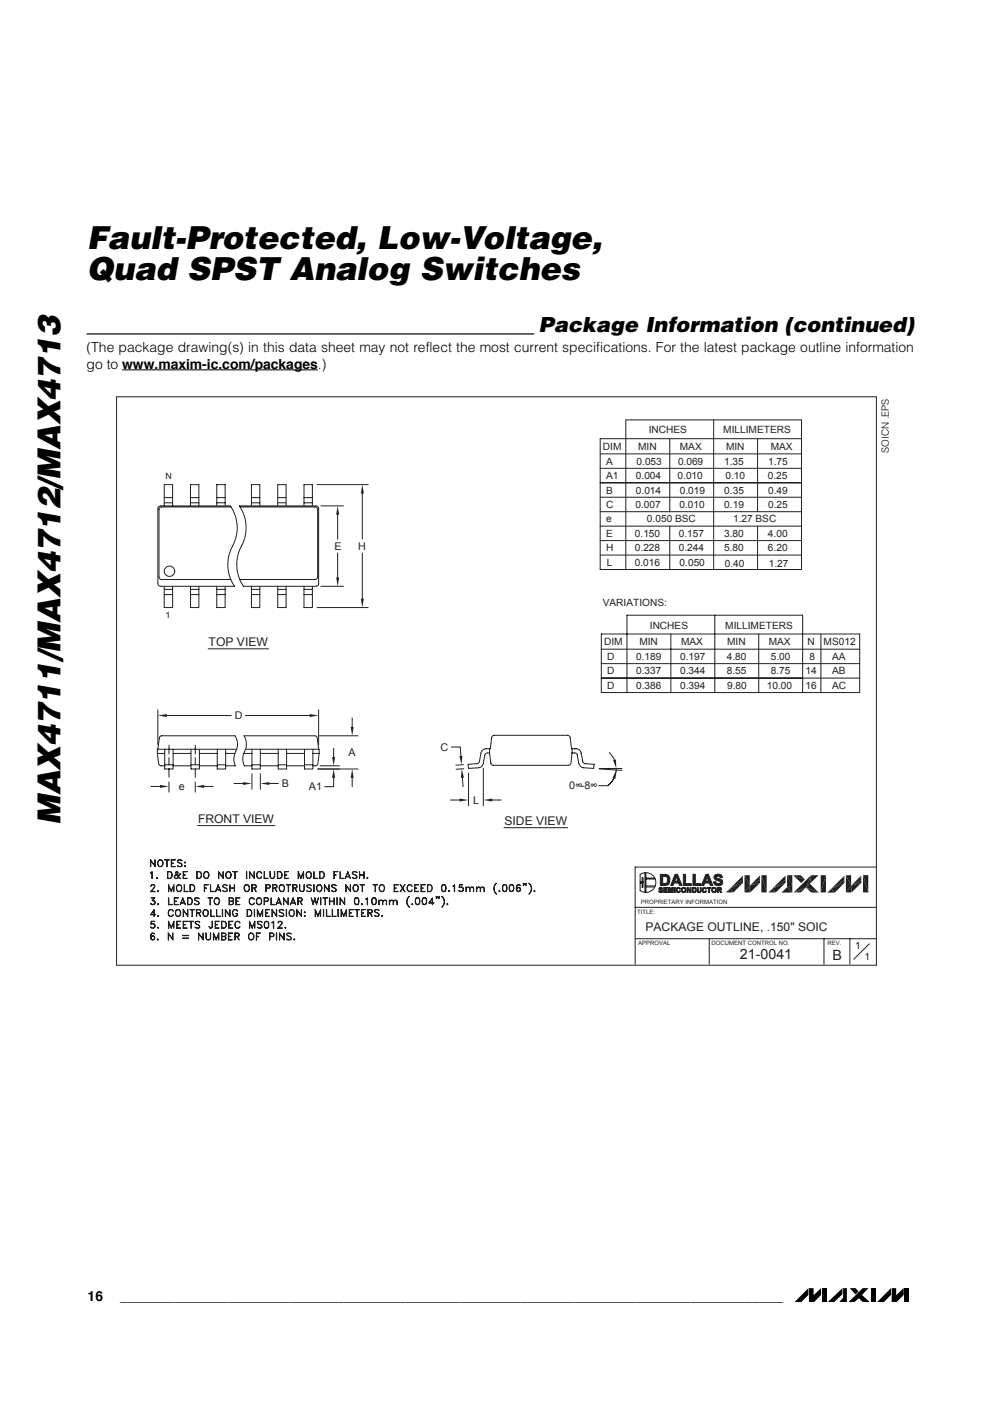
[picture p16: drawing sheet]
<svg xmlns="http://www.w3.org/2000/svg" width="210mm" height="297mm" viewBox="0 0 210 297" stroke-linecap="round" stroke-linejoin="round" font-family="sans-serif">
<defs><g id="words">
<g font-size="6.7">
<text x="18.4" y="52.7">Fault-Protected, Low-Voltage,</text>
<text x="18.4" y="59.4">Quad SPST Analog Switches</text>
<text x="12.8" y="174.8" transform="rotate(-90 12.8 174.8)">MAX4711/MAX4712/MAX4713</text>
</g>
<text font-size="4.4" x="114.2" y="70.4">Package Information (continued)</text>
<g font-size="3" fill="#231f20">
<text x="156.7" y="203.3">21-0041</text>
<text x="176.4" y="203.3">B</text>
</g>
<g font-size="2.9">
<text x="18.3" y="74.6">(The package drawing(s) in this data sheet may not reflect the most current specifications. For the latest package outline information</text>
<text x="18.3" y="78.1">go to www.maxim-ic.com/packages.)</text>
<text x="18.6" y="275.7">16</text>
<text x="25.4" y="275.7">______________________________________________________________________________________</text>
</g>
<g font-size="2.5" fill="#231f20">
<text x="44.2" y="136.9">TOP VIEW</text>
<text x="41.9" y="174.3">FRONT VIEW</text>
<text x="106.8" y="174.8">SIDE VIEW</text>
<text x="136.7" y="197.2">PACKAGE OUTLINE, .150&quot; SOIC</text>
</g>
<g font-size="2.3" fill="#231f20">
<text x="70.8" y="116.5">E</text>
<text x="75.9" y="116.5">H</text>
<text x="49.7" y="152.4">D</text>
<text x="73.8" y="160.2">A</text>
<text x="93.3" y="159.1">C</text>
<text x="37.9" y="167.4">e</text>
<text x="59.7" y="166.8">B</text>
<text x="65.4" y="167.5">A1</text>
<text x="120.6" y="167.2">0∞-8∞</text>
<text x="100.2" y="170.3">L</text>
</g>
<g font-size="2.1" fill="#231f20">
<text x="127.7" y="95.4">DIM</text>
<text x="135.2" y="95.4">MIN</text>
<text x="137.4" y="91.8">INCHES</text>
<text x="144" y="95.3">MAX</text>
<text x="153.2" y="91.8">MILLIMETERS</text>
<text x="153.8" y="95.4">MIN</text>
<text x="163.2" y="95.3">MAX</text>
<text x="128.4" y="101.5">A1</text>
<text x="128.4" y="98.4">A</text>
<text x="134.7" y="101.5">0.004</text>
<text x="134.8" y="98.4">0.053</text>
<text x="143.5" y="101.5">0.010</text>
<text x="143.6" y="98.4">0.069</text>
<text x="153.4" y="98.4">1.35</text>
<text x="153.7" y="101.5">0.10</text>
<text x="162.6" y="101.5">0.25</text>
<text x="162.7" y="98.4">1.75</text>
<text x="128.4" y="104.6">B</text>
<text x="128.4" y="107.6">C</text>
<text x="134.6" y="107.6">0.007</text>
<text x="134.7" y="104.6">0.014</text>
<text x="143.9" y="107.6">0.010</text>
<text x="144" y="104.6">0.019</text>
<text x="153.4" y="107.6">0.19</text>
<text x="153.4" y="104.6">0.35</text>
<text x="162.7" y="104.6">0.49</text>
<text x="162.7" y="107.6">0.25</text>
<text x="128.4" y="110.7">e</text>
<text x="128.4" y="113.8">E</text>
<text x="134.5" y="113.8">0.150</text>
<text x="137" y="110.7">0.050 BSC</text>
<text x="143.8" y="113.8">0.157</text>
<text x="153.4" y="113.8">3.80</text>
<text x="155.3" y="110.7">1.27 BSC</text>
<text x="162.7" y="113.8">4.00</text>
<text x="128.4" y="116.8">H</text>
<text x="128.6" y="119.9">L</text>
<text x="134.4" y="119.9">0.016</text>
<text x="134.5" y="116.8">0.228</text>
<text x="143.8" y="116.8">0.244</text>
<text x="144" y="119.9">0.050</text>
<text x="153.4" y="116.8">5.80</text>
<text x="162.7" y="116.8">6.20</text>
<text x="153.5" y="120">0.40</text>
<text x="162.8" y="120">1.27</text>
<text x="127.7" y="128.3">VARIATIONS:</text>
<text x="127.9" y="136.8">DIM</text>
<text x="135.4" y="136.8">MIN</text>
<text x="137.6" y="133.2">INCHES</text>
<text x="144.2" y="136.7">MAX</text>
<text x="153.6" y="133.2">MILLIMETERS</text>
<text x="154" y="136.8">MIN</text>
<text x="162.8" y="136.7">MAX</text>
<text x="171.1" y="136.8">N</text>
<text x="174.5" y="136.8">MS012</text>
<text x="128.6" y="142.9">D</text>
<text x="128.6" y="139.8">D</text>
<text x="134.8" y="139.8">0.189</text>
<text x="134.8" y="142.9">0.337</text>
<text x="144.1" y="139.8">0.197</text>
<text x="144.1" y="142.9">0.344</text>
<text x="153.9" y="139.8">4.80</text>
<text x="153.9" y="142.9">8.55</text>
<text x="163.3" y="139.8">5.00</text>
<text x="163.3" y="142.9">8.75</text>
<text x="170.6" y="142.9">14</text>
<text x="171.5" y="139.8">8</text>
<text x="176.2" y="139.8">AA</text>
<text x="176.2" y="142.9">AB</text>
<text x="128.6" y="145.9">D</text>
<text x="134.8" y="145.9">0.386</text>
<text x="144.1" y="145.9">0.394</text>
<text x="154" y="145.9">9.80</text>
<text x="162.4" y="145.9">10.00</text>
<text x="170.6" y="145.9">16</text>
<text x="176.2" y="145.9">AC</text>
<text x="181.2" y="201">1</text>
<text x="183.1" y="203.4">1</text>
</g>
<text font-size="2.1" x="188.3" y="96" transform="rotate(-90 188.3 96)">SOICN .EPS</text>
<g font-size="1.9" fill="#231f20">
<text x="35.1" y="101.5">N</text>
<text x="35.1" y="130.9">1</text>
</g>
<g font-size="1.3" fill="#231f20">
<text x="135.8" y="191.6">PROPRIETARY INFORMATION</text>
<text x="135" y="193.6">TITLE:</text>
<text x="135.1" y="200.1">APPROVAL</text>
<text x="150.7" y="200.1">DOCUMENT CONTROL NO.</text>
<text x="175.3" y="200.1">REV.</text>
</g>
</g></defs>
<path d="M171.2 272.9v1.4l-1.5 1.6h-1.4zM171.4 272.9h.9v1.5l1.6-1.5v1.4l-1.5 1.6h-1zM174.1 272.9h.9v3h-.9zM175.4 275.9l3-3v1.3l-1.7 1.7zM178.6 272.9h.8v3h-1.6l.8-1zM180 272.9h1.2l.7 .7-.7 .6zM179.7 275.9l3-3h1.2l-1.3 1.5 1.6 1.5h-1.5l-.8-.8-.9 .8zM184.5 272.9h1v3h-1zM188.7 272.9v1.4l-1.5 1.6h-1.4zM188.9 272.9h.9v1.5l1.6-1.5v1.4l-1.5 1.6h-1zM191.6 272.9h.9v3h-.9z" fill="#000"/>
<path d="M24.7 84.1h160.9v120.4h-160.9zM134.5 198.9h51M134.5 192.2h51M150.2 198.9v5.4M165.6 189.1h2.2M174.5 198.9v5.4M180 198.9v5.4M184.1 200l-3.3 3.2M185.5 183.7h-51v20.6" fill="none" stroke="#231f20" stroke-width=".21"/>
<g fill="#231f20">
<path d="M171.8 189.1h1.6z"/>
<path d="M176 188.3l.8 .8z"/>
<path d="M176 188.3l.7 .8h-1.1z"/>
<path d="M175.2 189.1l.8-.8-.4 .8z"/>
<path d="M154.5 188.3l.8 .8z"/>
<path d="M154.5 188.3l.7 .8h-1.1z"/>
<path d="M153.7 189.1l.8-.8-.4 .8z"/>
<path d="M163.6 188.3l.7 .8z"/>
<path d="M163.6 188.3l.6 .8h-1.1z"/>
<path d="M162.8 189.1l.8-.8-.5 .8z"/>
<path d="M169.6 189.1l1.1-1.1z"/>
<path d="M168.5 189.1l2.2-1.1-1.1 1.1z"/>
<path d="M168.1 189.1l2.6-1.1-2.2 1.1z"/>
<path d="M170.7 188l2.7 1.1h-1.6z"/>
<path d="M165.6 189.1l1.1-1.1 1.1 1.1z"/>
<path d="M166.7 188l1.1-.4v1.5z"/>
<path d="M158.8 187.6l.1 1.5z"/>
<path d="M158.8 187.6v1.5h-1.1z"/>
<path d="M180.3 187.6l.1 1.5z"/>
<path d="M180.3 187.6v1.5h-1.1z"/>
<path d="M170.7 188l.8-.8 1.9 1.9z"/>
<path d="M176 188.3l2.8-1.2-2 2z"/>
<path d="M154.5 188.3l2.9-1.2-2.1 2z"/>
<path d="M158.8 187.6l2.2-.5-2.1 2z"/>
<path d="M163.6 188.3l2.8-1.2-2.1 2z"/>
<path d="M180.3 187.6l2.1-.5-2 2z"/>
<path d="M176 188.3l2.8-1.8v.6z"/>
<path d="M163.6 188.3l2.8-1.9v.7z"/>
<path d="M158.8 187.6l2.2-1.2v.7z"/>
<path d="M154.5 188.3l2.9-1.9v.7z"/>
<path d="M180.3 187.6l2.1-1.2v.7z"/>
<path d="M176 188.3l2.6-2.6 .2 .8z"/>
<path d="M158.8 187.6l1.9-1.9 .3 .7z"/>
<path d="M154.5 188.3l2.7-2.6 .2 .7z"/>
<path d="M163.6 188.3l2.6-2.6 .2 .7z"/>
<path d="M180.3 187.6l1.9-1.9 .2 .7z"/>
<path d="M178.6 185.7l.2-.2v1z"/>
<path d="M157.4 185.5v.9l-.2-.7z"/>
<path d="M166.2 185.7l.2-.2v.9z"/>
<path d="M160.7 185.7l.3-.2v.9z"/>
<path d="M182.4 185.5v.9l-.2-.7z"/>
<path d="M166.7 185.4h1.1v2.2z"/>
<path d="M166.7 185.4l1.1 2.2-1.1 .4z"/>
<path d="M168 185.4l2.5 .9-.8 .8z"/>
<path d="M161.3 185.4h1.1v3.7z"/>
<path d="M161.3 185.4l1.1 3.7h-1.1z"/>
<path d="M157.7 185.4h1.1v2.2z"/>
<path d="M157.7 185.4l1.1 2.2-1.1 1.5z"/>
<path d="M175 185.4v3.7h-1.2z"/>
<path d="M173.8 185.4h1.2l-1.2 3.7z"/>
<path d="M168 185.4h1.6l.9 .9z"/>
<path d="M171.9 185.4h1.5l-1.9 1.8z"/>
<path d="M171.8 185.4l-.3 1.8z"/>
<path d="M171.8 185.4l-.3 1.8-.8 .8z"/>
<path d="M168.1 189.1l3.7-3.7-1.1 2.6z"/>
<path d="M179.2 185.4h1.1v2.2z"/>
<path d="M179.2 185.4l1.1 2.2-1.1 1.5z"/>
<path d="M182.8 185.4h1.1v3.7z"/>
<path d="M182.8 185.4l1.1 3.7h-1.1z"/>
</g>
<g fill="none" stroke="#231f20" stroke-width=".21">
<path d="M127.1 96.2h42.7M127.1 99.2h42.7M141.9 92.9v15.5M151.2 89v31.7M160.5 92.9v15.5M169.8 92.9h-42.7v27.8h42.7v-31.7h-37.2v31.7M33.6 107.3l.4-.1h14.8a8.4 8.4 0 0 1 .1 9.3 8.1 8.1 0 0 0 .8 7.7h-15.7l-.4-.1-.2-.4v-16zM34.8 107.2v-4.5h1.8v4.5M34.8 105.4h1.8M34.8 106.5h1.8M40.4 107.2v-4.5h1.7v4.5M40.4 105.4h1.7"/>
<path d="M40.4 106.5h1.7M45.9 107.2v-4.5h1.8v4.5M45.9 105.4h1.8M45.9 106.5h1.8M49 107.4h-14.8a.54 .54 0 0 0-.5 .6v14.2a.54 .54 0 0 0 .5 .6h14.7M50.7 107.2h16.2a.54 .54 0 0 1 .6 .5v16a.54 .54 0 0 1-.6 .5h-15.3a8.4 8.4 0 0 1-.1-9.3 8.3 8.3 0 0 0-.8-7.7zM50.8 107.4h15.9a.54 .54 0 0 1 .6 .6v14.2a.54 .54 0 0 1-.6 .6h-15.9M53.3 107.2v-4.5h1.7v4.5M53.3 105.4h1.7M53.3 106.5h1.7M58.8 107.2v-4.5h1.8v4.5M58.8 105.4h1.8"/>
<path d="M58.8 106.5h1.8M64.4 107.2v-4.5h1.8v4.5M64.4 105.4h1.8M64.4 106.5h1.8M127.1 102.3h42.7h-42.7M127.1 114.5h42.7M127.1 105.3h42.7M127.1 108.4h42.7M127.1 111.5h42.7M127.1 117.6h42.7M141.9 111.5v9.2M160.5 111.5v9.2"/>
<path d="M34.8 124.2v4.5h1.8v-4.5M34.8 124.9h1.8M34.8 126h1.8M40.4 124.2v4.5h1.7v-4.5M40.4 124.9h1.7M40.4 126h1.7M44.1 137.5h12.8M45.9 124.2v4.5h1.8v-4.5M45.9 124.9h1.8M45.9 126h1.8M53.3 124.2v4.5h1.7v-4.5M53.3 124.9h1.7"/>
<path d="M53.3 126h1.7M58.8 124.2v4.5h1.8v-4.5M58.8 124.9h1.8M58.8 126h1.8M64.4 124.2v4.5h1.8v-4.5M64.4 124.9h1.8M64.4 126h1.8M127.4 134.3h54.7v12.4h-54.7zM127.4 137.5h54.7M142.1 134.3v12.4M151.4 130.3v16.4M160.7 134.3v12.4"/>
<path d="M173.9 134.3v12.4M33.4 158.7l.4-2.3 .3-.5h15.7a3.6 3.6 0 0 1-.1 3.9 3.1 3.1 0 0 0 .2 2.4h-2.1M34.9 159.6h-1.6l.4 2.4 .3 .2h.9M34.9 158.7v4.2h1.8v-4.2M35.8 157.9v1.8M36.7 159.6h3.8M40.5 158.7v4.2h1.7v-4.2M41.4 157.9v1.8M42.2 159.6h3.8M46 158.7v4.2h1.8v-4.2M47.8 159.6h1.9M50.1 158.7h-16.8v.9"/>
<path d="M51.6 159.6h1.8M52 158.7h15.6v.9M53.4 158.7v4.2h1.7v-4.2M55.1 159.6h3.8M58.9 158.7v4.2h1.8v-4.2M60.7 159.6h3.8M64.5 158.7v4.2h1.8v-4.2M66.3 159.6h1.3l-.3 2.4-.3 .2h-.7M67.5 158.7l-.3-2.3-.3-.5h-15.2a3.6 3.6 0 0 1-.1 3.9 3.4 3.4 0 0 0 .1 2.4h1.7M95.6 158.3h1.9l.1 1.9M103.7 158.6v.9M121.2 159.5l-.3 2.1-.1 .4-.4 .1h-16.1l-.3-.4-.3-2.2a.81 .81 0 0 0-.9 .3l-.4 2a1.11 1.11 0 0 1-1 .9l-2.2 .1"/>
<path d="M121.2 158.6l-.5-2.5-.5-.3h-15.7l-.4 .5-.2 2.3a1.57 1.57 0 0 0-1.9 .6l-.6 2.4-.4 .2-1.8 .1M121.2 159.5v-.9h.5a1.15 1.15 0 0 1 1.4 1l.4 2 .4 .2 1.9 .1-.1 .9M121.2 159.5l.7 .1 .3 .2 .4 2a1.18 1.18 0 0 0 1 .9l2.1 .1M127.4 140.6h54.7M132.8 146.7v-16.4h37.2v16.4M170 143.7h-42.6h54.7M34.9 162h1.8M35.8 160.5v1.5M35.8 162.8v1.9M36.7 162.2h3.8M40.5 162h1.7M41.4 160.5v1.5"/>
<path d="M41.4 162.8v1.9M41.8 174.9h16.4M42.2 162.2h3.8M46 162h1.8M53.4 162h1.7M55.1 162.2h3.8M58.9 162h1.8M60.7 162.2h3.8M64.5 162h1.8M97.9 164.8l.2 1.9M98.2 162l-1.7 .1M98.2 162.9l-1.6 .1"/>
<path d="M99.1 162l.1 .8M106.7 175.4h13.6M31.9 182.1l.9 1.3 .1-1.3v1.5l-1-1.2v1.2zM31.9 184.9l.3-.2v1.4v-1.3zM31.9 188.8l1 .1h-1l.8-1.1-.2-.3-.6 .2 .3-.3 .5 .1v.5l-.8 .9M31.9 193.8h1.1h-1.1l.8-1.1v1.5l-.1-1.3-.7 .9M31.9 198.8l.4 .3 .4-.3M31.9 198.6l.4-.3 .4 .3M31.9 191.5l.3 .1M31.9 196.5l.3 .1M32.1 197.8h.6M32.2 197.7l-.2 .2a.92 .92 0 0 0 .2 1.2"/>
<path d="M32.2 198.3l-.3 .4M32.3 190.8a.5 .5 0 0 1 .5 .4 .5 .5 0 0 1-.3 .5 .5 .5 0 0 1-.6-.3l.1 .1a.52 .52 0 0 0 .8-.2M32.5 198.3l.2 .4-.2 .4M32.5 190.8l.3 .4-.1 .3-.2 .1M32.5 195.8l.3 .3-.1 .4-.2 .1M32.6 197.7l.1 .2v-.2a.47 .47 0 0 0-.8 .2 .86 .86 0 0 0 .4 1.3 .46 .46 0 0 0 .5-.7 .46 .46 0 0 0-.9-.1M32.7 190.3l-.7-.1h.8l-.5 .6M32.7 190.2l-.5 .6 .5 .1 .1 .2M32.8 196a.61 .61 0 0 0-.9-.2l.1-.6h.7l-.6 .1-.1 .5a.53 .53 0 0 1 .8 .1 .53 .53 0 0 1-.2 .7 .53 .53 0 0 1-.7-.2l.1 .1a.55 .55 0 0 0 .8-.2M33.2 186l.1-.1 .1 .2h-.2zM33.2 186l.1 .1zM33.4 199l.1 .1z"/>
<path d="M33.4 188.8h.2l-.1 .1zM33.4 191.5l.2 .1-.1 .1zM33.4 194l.2 .1-.1 .1zM33.4 196.5h.1l.1 .1-.1 .1zM33.4 198.9l.1 .1v.2zM33.5 188.8h.1M33.5 191.5v.1zM33.5 194v.1zM33.5 196.6h.1M33.5 182.4l.2-.2a.71 .71 0 0 1 .9 .7 .71 .71 0 0 1-.9 .7l-.3-.5zM33.7 182.3a.51 .51 0 0 1 .8 .4 .66 .66 0 0 1-.6 .9 .79 .79 0 0 1-.2-1.3zM34.9 182.1l.9 .1z"/>
<path d="M35.3 182.2v1.4l.1-1.4M35.5 184.7h.5a.79 .79 0 0 1 .5 .7 .79 .79 0 0 1-.5 .7h-.5zM35.6 184.7a.71 .71 0 0 1 .8 .5 .71 .71 0 0 1-.4 .9h-.4zM35.6 197.7l1 1.2v-1.2v1.5l-.9-1.3-.1 1.3zM35.7 187.4l.6 1.3 .6-1.3v1.5l-.1-1.1-.5 1.1-.5-1.1-.1 1.1zM35.7 190.2l.1 1.4 .8 .1h-.9zM35.7 195.2l.6 1.3 .6-1.3v1.5l-.1-1.2-.5 1.2-.5-1.2-.1 1.2zM35.8 192.9l.5-.2 .4 .3a.54 .54 0 0 0-.6-.2 .54 .54 0 0 0-.4 .5v.3a.53 .53 0 0 0 .4 .5 .53 .53 0 0 0 .6-.3 .54 .54 0 0 1-.6 .4 .54 .54 0 0 1-.5-.6zM36.3 182.1h.8l-.8 .1v1.4h.8h-.8zM36.3 182.9h.5h-.5M36.9 190.2h.9l-.8 .1v1.3l.8 .1h-.9zM37 190.9h.4l-.4 .1"/>
<path d="M37.3 184.8h.3M37.3 192.9a.69 .69 0 0 1 .9 .1 .69 .69 0 0 1 0 1 .69 .69 0 0 1-1-.1 .69 .69 0 0 1 .1-1zM37.4 184.7l-.1 .3 .2 .4 .8 .7a1.48 1.48 0 0 1-1-1.4h.3l.1 .3-.6 .6v.4h.5l.4-.8h.3l-.3 .1M37.4 192.8a.62 .62 0 0 1 .8 .6 .62 .62 0 0 1-.8 .6 .83 .83 0 0 1 0-1.2zM37.4 195.2h.9l-.8 .1v1.3l.8 .1h-.9zM37.5 187.6l.1-.1a.7 .7 0 0 1 .9 .7 .7 .7 0 0 1-.9 .6l-.2-.5zM37.5 195.9h.4l-.4 .1M37.6 182.4l.3-.3 .5 .1 .2 .2-.4-.2-.6 .2 .1 .2 .7 .3a.4 .4 0 0 1 0 .7h-.5l-.3-.2 .3 .2 .6-.2-.1-.3-.7-.4zM37.6 184.7v.3l-.6 .6v.4l.2 .1h.4l.5-.9M37.6 187.6a.52 .52 0 0 1 .8 .4 .66 .66 0 0 1-.5 .8 .79 .79 0 0 1-.3-1.2zM38.3 191.3h.9M38.4 191.2h.7"/>
<path d="M38.7 190.2l.6 1.5-.6-1.3-.5 1.3zM38.7 198.2h1.3zM38.7 198.7l1.3 .1zM38.8 184.7h.9h-.8v1.4h.8h-.9zM38.8 192.7l.9 1.3 .1-1.3v1.5l-.9-1.3-.1 1.3zM38.8 195.2h.9l-.8 .1v1.3l.8 .1h-.9zM38.9 185.4h.4zM38.9 195.9h.4l-.4 .1M39 187.4l.1 1.4 .8 .1h-.9zM39.1 182.7l.1-.1 .1 .2-.1 .1zM39.1 183.5l.1-.1 .1 .2zM39.2 182.7v.1z"/>
<path d="M39.2 183.5v.1zM39.7 190.2h.5a.79 .79 0 0 1 .6 .7 .79 .79 0 0 1-.6 .8h-.5zM39.8 190.3h.4a.74 .74 0 0 1 .5 .6 .74 .74 0 0 1-.5 .7h-.4zM40 195.2l1 .1zM40.2 187.4h.5a.79 .79 0 0 1 .6 .8 .79 .79 0 0 1-.6 .7h-.5zM40.2 192.7l1 .1zM40.3 187.5h.4a.74 .74 0 0 1 .5 .7 .74 .74 0 0 1-.5 .6h-.4zM40.5 195.3v1.4v-1.4M40.7 192.8v1.4v-1.4M41.3 190.3l.5-.1 .4 .2-.4-.1-.5 .1v.3l.8 .4 .1 .4-.2 .1-.5 .1-.3-.2 .3 .1 .6-.1-.1-.5-.7-.3-.1-.3zM41.3 195.4l.4-.2 .5 .1 .1 .1-.3-.1-.6 .1 .1 .3 .6 .3a.37 .37 0 0 1 .1 .6l-.5 .1-.4-.2 .4 .1 .6-.1-.1-.4-.7-.3zM41.7 184.7h.5a.79 .79 0 0 1 .5 .7 .79 .79 0 0 1-.5 .7h-.5z"/>
<path d="M41.7 193.4l.7-.1v-.5h-.7l-.1 1.4v-1.5l.9 .1 .1 .4-.2 .2-.7 .1M41.8 184.7a.71 .71 0 0 1 .8 .5 .71 .71 0 0 1-.4 .9h-.4zM42 193.5l.6 .7-.5-.7M42 197.7l1 1.2 .1-1.2v1.5l-1-1.3-.1 1.3zM43.1 192.9a.71 .71 0 0 1 1.1 .4 .71 .71 0 0 1-.8 .9l-.3-.2-.1-.4zM43.3 187.4h.8l-.8 .1v1.4zM43.3 192.8a.63 .63 0 0 1 .8 .6 .63 .63 0 0 1-.8 .6l-.2-.4zM43.3 188.1h.5l-.5 .1M43.4 184.7a.71 .71 0 0 1 .9 .7 .71 .71 0 0 1-.9 .7l-.3-.5v-.4zM43.4 184.8a.51 .51 0 0 1 .8 .4 .66 .66 0 0 1-.6 .9 .79 .79 0 0 1-.2-1.3zM43.6 197.7l.2 1.2 .3 .2 .4-.2 .1-1.2v1a.51 .51 0 0 1-.5 .5 .51 .51 0 0 1-.5-.5zM44.1 190.2l.9 .1z"/>
<path d="M44.5 190.3v1.4l.1-1.4M44.6 187.4v1.4l.8 .1h-.8zM44.6 192.7l.1 1.4 .8 .1h-.9zM44.9 195.2l.1 1.1-.1 .3-.3 .1-.3-.4 .1 .2h.5zM45.2 197.7l.6 1.2 .6-1.2v1.5l-.1-1.2-.5 1.2-.5-1.2-.1 1.2zM45.5 190.4l.2-.1a.7 .7 0 0 1 .8 .6 .7 .7 0 0 1-.8 .7l-.3-.5zM45.6 195.2h.8l-.7 .1v1.3l.7 .1h-.8zM45.7 190.3a.49 .49 0 0 1 .7 .5 .66 .66 0 0 1-.4 .8 .71 .71 0 0 1-.6-.5 .71 .71 0 0 1 .3-.8zM45.7 195.9h.4l-.4 .1M45.8 188.6h.9M45.9 192.7v1.4l.8 .1h-.8zM45.9 188.5h.7"/>
<path d="M46.2 187.4l.6 1.5-.6-1.3-.5 1.3zM46.3 184.7l.9 1.2 .1-1.2v1.4l-.9-1.2-.1 1.2zM46.9 195.2h.5a.78 .78 0 0 1 .6 .7 .78 .78 0 0 1-.6 .8h-.5zM47 195.3a.74 .74 0 0 1 .9 .3 .74 .74 0 0 1-.2 .9l-.7 .1zM47 198.4l.7-.1v-.5l-.7-.1v1.4l.7-.1v-.5l-.7-.1M47.1 192.7l.1 1.5zM47.3 187.5l.5-.1 .4 .2-.4-.1-.6 .1 .1 .3 .7 .3a.39 .39 0 0 1 .2 .4 .39 .39 0 0 1-.4 .3l-.6-.2 .3 .1 .6-.1-.1-.4-.8-.4zM47.5 198.4l.4 .3-.1 .3-.9 .2v-1.5l.9 .1 .1 .4-.4 .2M47.7 192.7l1 1.3v-1.3v1.5l-.9-1.3-.1 1.3zM48.1 184.7a.71 .71 0 0 1 .9 .7 .71 .71 0 0 1-.9 .7l-.3-.5v-.4zM48.1 184.8a.51 .51 0 0 1 .8 .4 .66 .66 0 0 1-.6 .9 .79 .79 0 0 1-.2-1.3zM48.4 197.7h.8h-.7v1.4l.7 .1h-.8z"/>
<path d="M48.5 195.2h.8l-.8 .1v1.3l.8 .1h-.8zM48.5 198.4h.4h-.4M48.5 195.9h.5l-.5 .1M48.6 190.9l.7-.1v-.5h-.7v1.3l.7-.1v-.5h-.7M48.7 187.4v1.5zM48.7 188.1h.9M48.7 188.2h.9M49.1 190.9l.4 .3-.1 .3-.9 .2v-1.5l.9 .1 .1 .4-.4 .3M49.3 184.7h1zM49.4 192.9l.6-.2 .3 .3a.54 .54 0 0 0-.6-.2 .54 .54 0 0 0-.4 .5v.3a.5 .5 0 0 0 .4 .5 .5 .5 0 0 0 .6-.3v-.2l-.3-.1h.3a.55 .55 0 0 1-.5 .7 .55 .55 0 0 1-.6-.6zM49.6 187.4l.1 1.5zM49.8 184.7v1.4v-1.4"/>
<path d="M49.8 198.4l.7-.1v-.5l-.7-.1v1.5v-1.5h.5l.4 .2-.2 .5h-.7M49.9 195.4l.6-.2 .3 .3a.53 .53 0 0 0-.6-.3 .53 .53 0 0 0-.4 .6v.3a.53 .53 0 0 0 .4 .5 .53 .53 0 0 0 .6-.3 .54 .54 0 0 1-.6 .4 .54 .54 0 0 1-.4-.6zM50 190.2h.8l-.8 .1v1.3l.8 .1h-.8zM50 190.9h.5l-.5 .1M50.2 198.4l.5 .8-.4-.8M51.8 187.6l.2-.1a.7 .7 0 0 1 .9 .7 .7 .7 0 0 1-.9 .6l-.3-.5zM52 187.6a.52 .52 0 0 1 .8 .4 .66 .66 0 0 1-.6 .8 .79 .79 0 0 1-.2-1.2zM52.2 184.7l.1 1.4zM52.3 192.7h.5a.79 .79 0 0 1 .6 .7 .79 .79 0 0 1-.6 .8h-.5zM52.4 192.8a.72 .72 0 0 1 .9 .3 .72 .72 0 0 1-.2 .9l-.7 .1zM52.8 197.9a.68 .68 0 0 1 .9 .1 .68 .68 0 0 1-.1 .9 .68 .68 0 0 1-.9-.1 .68 .68 0 0 1 .1-.9zM52.8 184.7l1 1.2 .1-1.2v1.4l-1-1.2-.1 1.2z"/>
<path d="M52.8 195.2l.6 1.3 .6-1.3v1.5l-.1-1.2-.5 1.2-.5-1.2-.1 1.2zM52.9 190.4l.6-.2 .4 .3a.55 .55 0 0 0-.6-.2 .55 .55 0 0 0-.5 .5 .66 .66 0 0 0 .7 .8l.4-.3a.56 .56 0 0 1-.7 .4 .56 .56 0 0 1-.4-.6zM52.9 197.8a.51 .51 0 0 1 .8 .4 .66 .66 0 0 1-.6 .9 .8 .8 0 0 1-.2-1.3zM53.4 188.1h.7v-.5l-.7-.1-.1 1.4v-1.5l.9 .2 .1 .3-.2 .2-.7 .1M53.8 188.2l.5 .7-.4-.7M53.9 192.7v1.5zM54.3 197.7h.8h-.7v1.5zM54.4 198.4h.4h-.4M54.4 190.4l.2-.1a.7 .7 0 0 1 .9 .6 .7 .7 0 0 1-.9 .7l-.3-.5zM54.5 192.7l.6 1.3 .5-1.3v1.5v-1.2l-.5 1.2-.5-1.2-.1 1.2zM54.5 195.4l.4-.2 .5 .1 .1 .1-.4-.1-.5 .1v.3l.7 .3a.37 .37 0 0 1 .1 .6l-.5 .1-.4-.2 .4 .1 .5-.1v-.4l-.8-.3zM54.6 190.3a.52 .52 0 0 1 .8 .5 .66 .66 0 0 1-.6 .8 .79 .79 0 0 1-.2-1.3z"/>
<path d="M54.6 184.7h.5l.3 .3a.53 .53 0 0 0-.6-.3 .53 .53 0 0 0-.4 .5 .66 .66 0 0 0 .7 .9l.3-.3a.54 .54 0 0 1-.6 .3 .54 .54 0 0 1-.4-.5v-.6zM55.9 184.7l.1 1.4h.8h-.9zM56 190.9l.7-.1v-.5h-.7l-.1 1.4v-1.5l.9 .1 .1 .4-.2 .2-.7 .1M56.2 195.3a.48 .48 0 0 1 .7 .2v.3a.63 .63 0 0 1-.5 .9 .9 .9 0 0 1-.2-1.4zM56.2 196.5h.5M56.2 195.3h.5M56.2 192.7h.9l-.8 .1v1.3l.8 .1h-.9zM56.2 195.3l-.2 .5 .2 .8M56.3 193.4h.4l-.4 .1M56.4 188.1h.7v-.5l-.7-.1-.1 1.4v-1.5l.9 .2-.1 .5-.7 .1M56.7 195.3l.2 .5-.2 .8M57.2 184.7l.1 1.2 .3 .2 .4-.2 .1-1.2 .1 1a.51 .51 0 0 1-.5 .4 .51 .51 0 0 1-.5-.4z"/>
<path d="M57.2 198.4l.7-.1v-.5l-.7-.1-.1 1.5v-1.5h.6l.3 .1v.5l-.8 .1M57.4 190.2v1.4l.8 .1h-.8zM57.6 192.7l.9 1.3 .1-1.3v1.5l-.9-1.3-.1 1.3zM57.6 195.5l.4-.3v1.5l-.1-1.4zM57.8 188.1h.7v-.5l-.7-.1-.1 1.4v-1.5l.9 .2 .1 .3-.2 .2-.7 .1M58.2 188.2l.5 .7-.5-.7M58.5 197.7l.1 1.5zM58.6 191.3h.9M58.7 191.2h.7M58.7 184.7h.5a.79 .79 0 0 1 .6 .7 .79 .79 0 0 1-.6 .7h-.5zM58.8 184.7a.71 .71 0 0 1 .9 .5 .71 .71 0 0 1-.5 .9h-.4zM58.9 196.6l.9 .1h-1l.9-1.1-.2-.3-.6 .2 .3-.3h.3l.2 .1v.5l-.8 .9"/>
<path d="M59 190.2l.6 1.5-.6-1.3-.5 1.3zM59.1 192.9l.4-.2 .5 .1 .1 .1-.3-.1-.6 .1v.3l.7 .3a.37 .37 0 0 1 .1 .6l-.5 .1-.4-.2 .4 .1 .5-.1v-.4l-.8-.3zM59.2 197.7l.9 1.2 .1-1.2v1.5l-1-1.3v1.3zM59.2 187.6l.2-.1a.71 .71 0 0 1 .9 .7 .71 .71 0 0 1-.9 .6l-.3-.5zM59.4 187.6a.52 .52 0 0 1 .8 .4 .66 .66 0 0 1-.6 .8 .79 .79 0 0 1-.2-1.2zM60 190.2l1 1.3v-1.3v1.5l-.9-1.3-.1 1.3zM60.3 184.7h.8h-.8v1.4h.8h-.8zM60.3 185.4h.5zM60.3 196.5h.2v.1l-.1 .1zM60.4 196.6h.1M60.6 187.4l1 .1zM60.6 192.7l.1 1.5z"/>
<path d="M60.7 197.9l.3-.2h.6l.1 .2-.4-.2-.5 .2v.3l.7 .2a.37 .37 0 0 1 .2 .5 .37 .37 0 0 1-.4 .3l-.5-.1-.1-.2 .3 .2 .6-.2v-.3l-.8-.4zM61 187.5v1.4l.1-1.4M61.3 192.9a.71 .71 0 0 1 1.1 .4 .71 .71 0 0 1-.8 .9l-.3-.2-.1-.4zM61.5 192.8a.63 .63 0 0 1 .8 .6 .63 .63 0 0 1-.8 .6l-.2-.4zM61.6 191.3h.9M61.7 191.2h.7M62.1 188.1h.7v-.5l-.7-.1-.1 1.4v-1.5l.8 .1 .1 .2-.1 .4-.7 .1M62.1 190.2l.5 1.5-.5-1.3-.6 1.3zM62.2 199l.1-.1 .1 .2zM62.3 199.1h.1M62.4 188.2l.5 .7-.4-.7M62.9 192.7l.9 1.3 .1-1.3v1.5l-1-1.3v1.3z"/>
<path d="M63.1 184.7l.6 1.2 .6-1.2v1.4l-.1-1.1-.5 1.1-.5-1.1-.1 1.1zM63.1 190.9l.8-.1v-.5h-.8v1.4v-1.5l.8 .1 .1 .4-.1 .2-.8 .1M63.4 187.4l.2 1.3 .3 .1 .4-.1 .1-1.3v1.1a.51 .51 0 0 1-.5 .4 .51 .51 0 0 1-.5-.4zM63.5 191l.5 .7-.4-.7M64.4 193.3l.2-.1 .1 .1-.2 .1zM64.4 194l.3 .1-.2 .1zM64.5 193.3h.1M64.5 194l.1 .1zM64.9 184.9l.2-.2a.7 .7 0 0 1 .9 .7 .7 .7 0 0 1-.9 .7l-.3-.5zM64.9 187.6l.4-.2 .5 .1 .2 .1-.4-.1-.6 .1 .1 .3 .6 .3a.39 .39 0 0 1 .3 .4 .39 .39 0 0 1-.4 .3l-.7-.2 .4 .1 .6-.1-.1-.4-.8-.4zM65.1 184.8a.52 .52 0 0 1 .8 .4 .66 .66 0 0 1-.6 .9 .79 .79 0 0 1-.2-1.3zM65.9 190.2l.4 1.3 .4-1.3 .3 1.3 .5-1.3-.5 1.5-.3-1.3-.4 1.3z"/>
<path d="M66.5 184.7v1.4h.8h-.8zM66.5 187.4v1.5zM66.7 192.7l.6 1.3 .6-1.3v1.5l-.1-1.2-.5 1.2-.5-1.2-.1 1.2zM67.3 187.5a.71 .71 0 0 1 .9 .7 .71 .71 0 0 1-.9 .6l-.3-.5v-.3zM67.3 187.6a.51 .51 0 0 1 .8 .4 .66 .66 0 0 1-.6 .8 .79 .79 0 0 1-.2-1.2zM67.7 184.7h.5a.79 .79 0 0 1 .5 .7 .79 .79 0 0 1-.5 .7h-.5zM67.8 184.7h.4a.74 .74 0 0 1 .5 .7 .74 .74 0 0 1-.5 .7h-.4zM67.9 190.2l.1 1.5zM68.4 190.2l.9 .1zM68.5 192.7l.1 1.5zM68.7 187.4l.9 1.3 .1-1.3v1.5l-.9-1.3-.1 1.3zM68.8 190.3v1.4l.1-1.4"/>
<path d="M69.1 192.7l.1 1.4 .8 .1h-.9zM69.8 190.2v1.5zM69.8 190.9h.9M69.8 191h.9M70.4 187.5l.5-.1 .3 .2-.3-.1-.6 .1 .1 .3 .6 .3a.39 .39 0 0 1 .2 .4 .39 .39 0 0 1-.3 .3l-.7-.2 .4 .1 .5-.1-.1-.4-.7-.4-.1-.3zM70.4 192.7v1.4l.8 .1h-.8zM70.7 190.2l.1 1.5zM70.7 184.7h.9h-.8v1.4zM70.8 185.4h.4zM71.4 190.2v1.5zM71.6 192.7l.1 1.5zM72 184.7l.1 1.4h.8h-.9z"/>
<path d="M72 190.2l1 1.3v-1.3v1.5l-.9-1.3-.1 1.3zM72.2 192.7l.6 1.3 .6-1.3v1.5l-.1-1.2-.5 1.2-.5-1.2-.1 1.2zM73.2 187.4l1 1.3v-1.3v1.5l-.9-1.3-.1 1.3zM73.2 185.8h.9M73.3 185.7h.7M73.7 184.7l.5 1.4-.5-1.2-.6 1.2zM74 192.7h.8l-.8 .1v1.3l.8 .1h-.8zM74 193.4h.5l-.5 .1M74.8 184.7h.5l.3 .2-.3-.2-.6 .2 .1 .3 .6 .2a.39 .39 0 0 1 .2 .4 .39 .39 0 0 1-.3 .3l-.7-.2 .4 .2 .5-.2-.1-.4-.7-.3zM75 187.5a.71 .71 0 0 1 .9 .7 .71 .71 0 0 1-.9 .6l-.2-.5v-.3zM75 187.6a.51 .51 0 0 1 .8 .4 .66 .66 0 0 1-.5 .8 .79 .79 0 0 1-.3-1.2zM75.2 192.7l.9 .1z"/>
<path d="M75.3 190.3l.3-.1a.81 .81 0 0 1 .5 .8 .81 .81 0 0 1-.6 .7 .98 .98 0 0 1-.2-1.4zM75.3 191.5h.5M75.3 190.3h.5M75.3 190.3l-.2 .5 .2 .8M75.6 192.8v1.4l.1-1.4M75.8 190.3l.2 .5-.2 .8M76.1 184.7l.1 1.4zM76.2 185.4h.9M76.3 187.4l.9 .1zM76.6 191.5l.2 .1-.2 .1zM76.6 192.7h.8l-.8 .1v1.3l.8 .1h-.8zM76.6 191.5l.1 .1z"/>
<path d="M76.6 193.4h.5l-.5 .1M76.7 187.5v1.4l.1-1.4M77.1 184.7v1.4zM77.5 190.5l.4-.3v1.5l-.1-1.4zM77.8 186l.1 .1zM77.8 185.9l.1 .1v.1zM78 193.4l.7-.1v-.5h-.7l-.1 1.4v-1.5l.9 .1 .1 .4-.2 .2-.7 .1M78.4 193.5l.5 .7-.5-.7M78.9 190.3l.4-.1a.8 .8 0 0 1 .4 .8 .8 .8 0 0 1-.5 .7 .98 .98 0 0 1-.3-1.4zM78.9 191.5h.6M78.9 190.3h.6M79 187.4l.9 .1z"/>
<path d="M79 190.3l-.2 .5 .2 .8M79.3 192.9l.4-.2 .5 .1 .1 .1-.4-.1-.5 .1v.3l.7 .3a.37 .37 0 0 1 .1 .6l-.5 .1-.4-.2 .4 .1 .5-.1v-.4l-.8-.3zM79.4 187.5v1.4l.1-1.4M79.4 190.3l.3 .5-.3 .8M80.2 190.7l.1 1zM80.3 191l.4-.3 .3 .1 .1 .9-.1-.9h-.3zM80.6 187.5a.71 .71 0 0 1 .9 .7 .71 .71 0 0 1-.9 .6l-.3-.5v-.3zM80.6 187.6a.51 .51 0 0 1 .8 .4 .66 .66 0 0 1-.4 .8 .72 .72 0 0 1-.7-.5 .72 .72 0 0 1 .3-.7zM80.8 194l.2 .1-.1 .1zM80.9 194l.1 .1zM81.1 191l.4-.3 .3 .1 .1 .9-.2-.9h-.2zM82.5 190.7v1z"/>
<path d="M82.8 190.8h.5v.9l-.1-.9h-.3l-.4 .2zM83.5 187.4h.8l-.7 .1v1.3l.7 .1h-.8zM83.6 188.1h.4l-.4 .1M83.6 190.8h.5v.9l-.1-.9h-.3l-.4 .2zM84.8 187.4l1 1.5zM85.7 187.4l-.9 1.5zM86.5 187.5l.4-.1 .4 .4a.53 .53 0 0 0-.6-.3 .53 .53 0 0 0-.4 .5 .66 .66 0 0 0 .6 .8l.4-.2a.56 .56 0 0 1-.6 .3 .56 .56 0 0 1-.5-.6v-.3zM86.5 190l.2-.1a1.48 1.48 0 0 0 0 2.3 1.41 1.41 0 0 1-.2-2.2zM87.2 191.5l.2 .1-.1 .1zM87.3 191.5l.1 .1zM87.8 187.4h.9l-.8 .1v1.3l.8 .1h-.9zM87.9 188.1h.4l-.4 .1"/>
<path d="M88.2 190.3l.3-.1a.8 .8 0 0 1 .5 .8 .8 .8 0 0 1-.6 .7 .98 .98 0 0 1-.2-1.4zM88.2 191.5h.5M88.2 190.3h.5M88.2 190.3l-.2 .5 .2 .8M88.7 190.3l.2 .5-.2 .8M89.2 187.4h.8l-.8 .1v1.3l.8 .1h-.8zM89.2 188.1h.5l-.5 .1M89.6 190.3l.4-.1a.81 .81 0 0 1 .4 .8 .81 .81 0 0 1-.6 .7 .98 .98 0 0 1-.2-1.4zM89.6 191.5h.6M89.6 190.3h.6M89.7 190.3l-.2 .5 .2 .8M90.1 190.3l.2 .5-.2 .8"/>
<path d="M90.5 187.4h.6a.79 .79 0 0 1 .5 .8 .79 .79 0 0 1-.5 .7h-.6zM90.6 187.5a.75 .75 0 0 1 .8 .3 .75 .75 0 0 1-.1 .9l-.7 .1zM90.9 191.2l1 .1h-1.1l.8-1.1v1.5v-1.3l-.7 .9M92.4 190h.1zM92.5 190.3l.1-.3-.2 .1v-.2l.2 .1v.2l-.2 .2M92.5 190.1l.1 .1M92.9 190h.1zM93 190.3l.1-.3-.2 .1v-.2l.2 .1v.2l-.2 .2M93 190.1l.1 .1M93.6 189.9a1.39 1.39 0 0 1 0 2.3 1.52 1.52 0 0 0 0-2.3zM93.7 187.5l.4-.1a.81 .81 0 0 1 .4 .8 .81 .81 0 0 1-.6 .7 .98 .98 0 0 1-.2-1.4zM93.7 188.8h.6"/>
<path d="M93.7 187.6h.6M93.8 187.5l-.2 .6 .2 .7M94.2 187.5l.2 .6-.2 .7M94.7 191.5l.2 .1-.2 .1zM94.7 191.5l.1 .1zM95 188.8h.2l-.1 .1zM95.1 188.8h.1zM96 187.7l.3-.3v1.5l-.1-1.3zM97.3 188.7l.2 .1M97.8 188a.46 .46 0 0 1 .3 .4 .46 .46 0 0 1-.3 .4M98.1 188.3a.58 .58 0 0 0-.8-.2v-.7h.7l-.6 .1-.1 .5a.54 .54 0 0 1 .8 .1 .54 .54 0 0 1-.2 .7 .54 .54 0 0 1-.7-.2h.1a.47 .47 0 0 0 .4 .3 .47 .47 0 0 0 .4-.3M98.7 187.9l.1 1z"/>
<path d="M98.8 188.2l.2-.2a.37 .37 0 0 1 .6 .2v.7l-.2-.8-.3-.1zM99.6 188.2l.3-.3 .4 .1v.9l-.1-.8-.3-.1zM100.9 187.9l.1 1zM101 188.2l.4-.3 .3 .1 .1 .9-.2-.8-.2-.1zM101.8 188.2l.3-.3 .4 .1 .1 .9-.2-.8-.3-.1zM104.9 187.3l.3-.2a1.53 1.53 0 0 0 0 2.3 1.46 1.46 0 0 1-.3-2.1zM105.7 188.8h.2l-.2 .1zM105.7 188.8h.1zM106.6 187.5l.4-.1a.81 .81 0 0 1 .4 .8 .81 .81 0 0 1-.6 .7 .98 .98 0 0 1-.2-1.4zM106.6 188.8h.6M106.6 187.6h.6M106.7 187.5l-.2 .6 .2 .7"/>
<path d="M107.1 187.5l.2 .6-.2 .7M108 187.5l.4-.1a.81 .81 0 0 1 .4 .8 .81 .81 0 0 1-.5 .7 .96 .96 0 0 1-.3-1.4zM108 188.8h.6M108 187.6h.6M108.1 187.5l-.2 .6 .2 .7M108.5 187.5l.3 .6-.3 .7M109.4 188.6l.4 .2 .4-.2M109.4 188.3l.4-.2 .4 .2M109.6 187.6h.5M109.6 187.5l-.1 .2a.89 .89 0 0 0 .2 1.1M109.7 188.1l-.3 .3M109.9 188.1a.43 .43 0 0 1 .2 .6l-.2 .1"/>
<path d="M110.1 187.5l.1 .1-.3-.2a.71 .71 0 0 0-.6 .8 .71 .71 0 0 0 .8 .6 .48 .48 0 0 0 .1-.7 .48 .48 0 0 0-.8 .1M110.9 187.2v.1zM110.9 187.6l.1-.3h-.1v-.2l.1 .1v.2l-.2 .2M110.9 187.3l.1 .1M111.4 187.3h.1M111.4 187.6l.1-.3h-.2l.1-.2 .1 .3-.2 .2M111.4 187.3l.1 .1M112 187.1a1.39 1.39 0 0 1 0 2.3 1.53 1.53 0 0 0 0-2.3zM113.1 188.8h.2l-.1 .1zM113.2 188.8h.1M135.6 185.2l1-.3v4.2l-1-.4v-1.6h.4v.9h.2v-2.1h-.2v1h-.4zM136.8 187.9h1.9a2.11 2.11 0 0 1-1.9 1.2z"/>
<path d="M136.8 184.9a2.16 2.16 0 0 1 1.9 1.1h-1.9zM136.8 186.2h2v1.5h-2z"/>
<circle cx="35.9" cy="121" r="1.11"/>
</g>
<g fill="#231f20" stroke="#231f20" stroke-width=".21">
<path d="M140.6 185.6l1-.1 .2 .4v.9l-.1 .5-1.3-.1a.85 .85 0 0 0 1-.4 .85 .85 0 0 0-.2-1z" fill-rule="evenodd"/>
<path d="M139.9 185.2l1.3 .1 .4 .2-1.2 .1v1.6l1.3 .1-.1 .1a1.97 1.97 0 0 1-1.7 .2z" fill-rule="evenodd"/>
<path d="M143 185.2h.5l-.6 1.5 .8 .4h-.9l-.2 .5h-.5z" fill-rule="evenodd"/>
<path d="M143.5 185.2l1 2.4h-.6l-.2-.5-.8-.4h.7l-.3-.9z" fill-rule="evenodd"/>
<path d="M144.7 185.2h.5v2h1.2v.4h-1.7z" fill-rule="evenodd"/>
<path d="M146.8 185.2h.5v2h1.2v.4h-1.7z" fill-rule="evenodd"/>
<path d="M149.5 185.2h.5l-.5 1.5 .7 .4h-.9l-.2 .5h-.5z" fill-rule="evenodd"/>
<path d="M150 185.2l1 2.4h-.5l-.3-.5-.7-.4h.6l-.3-.9z" fill-rule="evenodd"/>
<path d="M151.1 186.8h.5l.2 .3 1.2 .2a1.05 1.05 0 0 1-1.1 .3 1.05 1.05 0 0 1-.8-.8z" fill-rule="evenodd"/>
<path d="M151.3 185.6h.8l-.3 .1v.3l1.2 .5 .1 .4-.1 .4h-.9l.4-.1 .1-.4-.6-.2a.73 .73 0 0 1-.7-1z" fill-rule="evenodd"/>
<path d="M151.3 185.5a1 1 0 0 1 1.7 .4h-.5l-.1-.2z" fill-rule="evenodd"/>
<path d="M139.5 188.8l.8 .2a.47 .47 0 0 1-.4 .1 .47 .47 0 0 1-.4-.3z" fill-rule="evenodd"/>
<path d="M139.6 188.2h.4l-.2 .1 .1 .1a.38 .38 0 0 1 .4 .2 .38 .38 0 0 1 0 .4l-.3-.1 .2-.2a.54 .54 0 0 1-.6-.5z" fill-rule="evenodd"/>
<path d="M139.6 188.2l.1-.1a.4 .4 0 0 1 .7 .2z" fill-rule="evenodd"/>
<path d="M140.6 188h.8v.2h-.6v.2h.5v.2h-.5v.3h.6v.2h-.8z" fill-rule="evenodd"/>
<path d="M142.3 188h.3l-.2 .3-.2 .8h-.2z" fill-rule="evenodd"/>
<path d="M142.6 188v1.1h-.2v-.8z" fill-rule="evenodd"/>
<path d="M141.6 188h.3l-.1 1.1h-.2z" fill-rule="evenodd"/>
<path d="M141.9 188l.2 .8-.1 .3-.2-.8z" fill-rule="evenodd"/>
<path d="M143.4 189l.5-.1v-.2l.3 .1-.3 .3z" fill-rule="evenodd"/>
<path d="M143.4 188.2h.3a.39 .39 0 0 0-.3 .4 .39 .39 0 0 0 .3 .3h-.4z" fill-rule="evenodd"/>
<path d="M143.4 188.2a.49 .49 0 0 1 .8 .1z" fill-rule="evenodd"/>
<path d="M144.4 188.2h.4l-.3 .2 .1 .4 .6 .2a.55 .55 0 0 1-.8-.1 .55 .55 0 0 1 0-.7z" fill-rule="evenodd"/>
<path d="M144.4 188.2a.55 .55 0 0 1 .8 0 .55 .55 0 0 1 0 .8l-.4-.1a.38 .38 0 0 0 .3-.3 .38 .38 0 0 0-.3-.4z" fill-rule="evenodd"/>
<path d="M146.2 188h.2v1.1h-.3z" fill-rule="evenodd"/>
<path d="M145.7 188l.5 .8-.1 .3-.4-.7z" fill-rule="evenodd"/>
<path d="M146.9 188.2l.5 .1v.6h-.6l.5-.1v-.4z" fill-rule="evenodd"/>
<path d="M146.6 188l.8 .2h-.6v.7h.6l-.2 .2h-.6z" fill-rule="evenodd"/>
<path d="M147.7 188h.2v.8l.2 .1-.3 .1z" fill-rule="evenodd"/>
<path d="M148.3 188h.2v.8a.45 .45 0 0 1-.3 .3 .45 .45 0 0 1-.4-.1l.5-.2z" fill-rule="evenodd"/>
<path d="M148.8 189l.5-.1 .2-.2 .2 .1-.3 .3z" fill-rule="evenodd"/>
<path d="M148.8 188.2h.4l-.2 .2v.3l.2 .2h-.4z" fill-rule="evenodd"/>
<path d="M148.8 188.2a.48 .48 0 0 1 .8 .1z" fill-rule="evenodd"/>
<path d="M149.8 188h.8v.2h-.3v.9h-.2v-.9h-.3z" fill-rule="evenodd"/>
<path d="M150.8 188.2h.4a.38 .38 0 0 0-.3 .4 .38 .38 0 0 0 .3 .3l.4 .1a.55 .55 0 0 1-.7 0 .55 .55 0 0 1-.1-.7z" fill-rule="evenodd"/>
<path d="M150.9 188.2a.56 .56 0 0 1 .7 0 .56 .56 0 0 1 0 .8l-.4-.1 .3-.2-.1-.4z" fill-rule="evenodd"/>
<path d="M152.2 188.7l.3-.1 .4 .5h-.3z" fill-rule="evenodd"/>
<path d="M152.3 188.2h.5l-.1 .3h-.5l.4-.1v-.1z" fill-rule="evenodd"/>
<path d="M151.9 188l.9 .2h-.6v.3h.5l-.5 .2v.4h-.3z" fill-rule="evenodd"/>
</g>
<g fill="#231f20" stroke="#231f20" stroke-width=".21">
<path d="M142.8 188h.2v1.1h-.2z"/>
<path d="M145.5 188h.2v1.1h-.2z"/>
</g>
<g fill="#231f20">
<path d="M97.8 162.9l.5 1.9h-.7z"/>
<path d="M97.3 160.2l.6-.1-.1 1.9z"/>
</g>
<path d="M67.2 102.7h10.8M76.7 104.6v9.6M76.7 117.2v9.6M67.2 128.7h10.8" fill="none" stroke="#231f20" stroke-width=".21"/>
<g fill="#231f20">
<path d="M76.7 102.7l.4 1.9h-.7z"/>
<path d="M76.4 126.8h.7l-.4 1.9z"/>
</g>
<path d="M68 107.2h4.7M71.5 109.1v5.1M71.5 117.2v5.1M68 124.2h4.7" fill="none" stroke="#231f20" stroke-width=".21"/>
<g fill="#231f20">
<path d="M71.5 107.2l.3 1.9h-.6z"/>
<path d="M71.2 122.3h.6l-.3 1.9z"/>
</g>
<path d="M32 166.6h1.9M35.8 165.7v2.1M41.4 165.7v2.1M43.2 166.6h1.9" fill="none" stroke="#231f20" stroke-width=".21"/>
<g fill="#231f20">
<path d="M41.4 166.6l1.8-.3v.6z"/>
<path d="M33.9 166.3l1.9 .3-1.9 .3z"/>
</g>
<path d="M49.5 166h2M53.4 163.9v3.3M55.1 163.9v3.3M57 166h2" fill="none" stroke="#231f20" stroke-width=".21"/>
<g fill="#231f20">
<path d="M51.5 165.7l1.9 .3-1.9 .3z"/>
<path d="M55.1 166l1.9-.3v.6z"/>
</g>
<path d="M70.7 158.5v1.9M67.3 162.9h4.6M67.8 162.2h4.1M70.7 164.8v1.9h-1.9" fill="none" stroke="#231f20" stroke-width=".21"/>
<g fill="#231f20">
<path d="M70.4 160.4h.6l-.3 1.8z"/>
<path d="M70.7 162.9l.3 1.9h-.6z"/>
</g>
<path d="M67.7 155.9h8.1M74.6 152.1v1.9M67.3 162.9h8.5M74.6 164.8v1.9" fill="none" stroke="#231f20" stroke-width=".21"/>
<g fill="#231f20">
<path d="M74.6 162.9l.3 1.9h-.6z"/>
<path d="M74.3 154h.6l-.3 1.9z"/>
</g>
<path d="M33.4 150.4v7.3M35.3 151.6h13.7M52 151.6h13.6M67.5 150.4v7.3" fill="none" stroke="#231f20" stroke-width=".21"/>
<g fill="#231f20">
<path d="M65.6 151.3l1.9 .3-1.9 .3z"/>
<path d="M33.4 151.6l1.9-.3v.6z"/>
</g>
<path d="M129.1 159.4l1 1.6M126.9 162.9l4.9 .3M126.9 162.8h4.9M130 164.9l-1.2 1.5M130.5 163.1a4.7 4.7 0 0 1-1.8 3.4h-1.9" fill="none" stroke="#231f20" stroke-width=".21"/>
<g fill="#231f20">
<path d="M130.5 163.1l-.2 1.9-.6-.1z"/>
<path d="M129.9 161l.6-.1v1.9z"/>
</g>
<path d="M95.4 169.5h1.9M99.2 163.8v6.9M102.4 162.8v7.9M104.3 169.5h1.9" fill="none" stroke="#231f20" stroke-width=".21"/>
<g fill="#231f20">
<path d="M97.3 169.2l1.9 .3-1.9 .3z"/>
<path d="M102.4 169.5l1.9-.3v.6z"/>
</g>
<path d="M18.3 70.8h94.9" fill="none" stroke="#000" stroke-width=".26"/>
<path d="M25.9 78.4h41.4" fill="none" stroke="#000" stroke-width=".21"/>
<use href="#words"/>
</svg>
